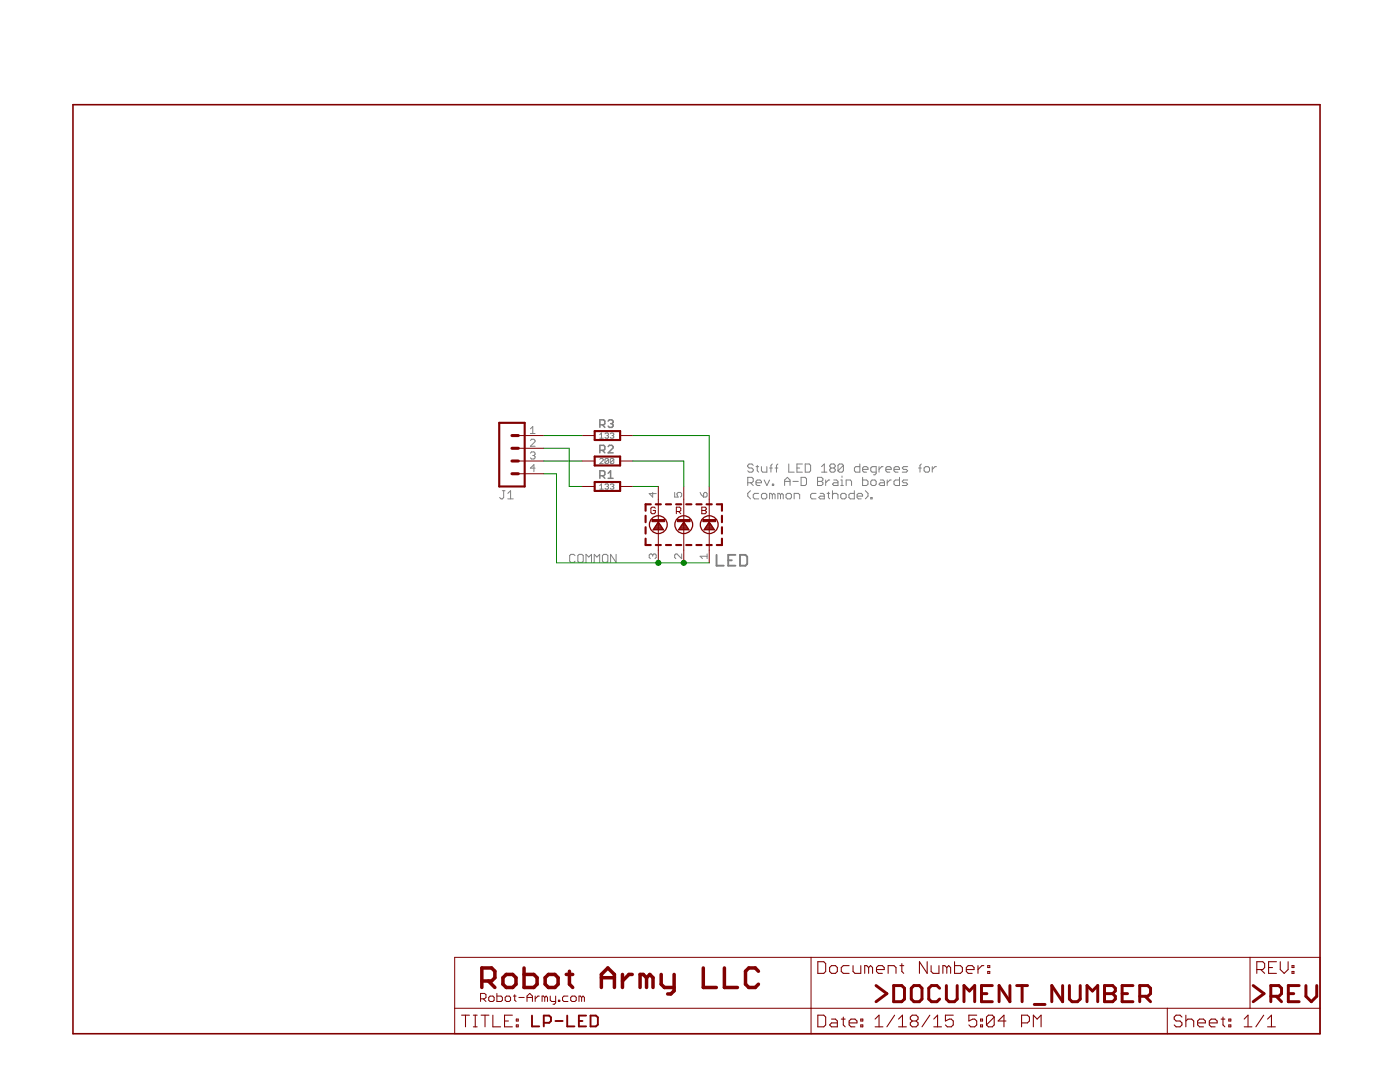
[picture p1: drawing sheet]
<svg xmlns="http://www.w3.org/2000/svg" width="279mm" height="216mm" viewBox="0 0 279 216" stroke-linecap="round" stroke-linejoin="round" font-family="sans-serif">
<g fill="none" stroke="#808080" stroke-width=".2">
<path d="M100.2 97.9h.6M100.5 97.9v1.4l-.3 .2h-.2l-.3-.2M101.3 99.5h1.1M101.3 98.4l.6-.5v1.6M105.9 85.6l.4-.5v1.4M105.9 86.5h.9M105.9 87.9l.2-.2h.5l.2 .2v.2l-.9 .9h.9M105.9 90.4l.2-.2h.5l.2 .2v.3l-.2 .2M106.3 90.9h.3M106.6 90.9l.2 .2v.3l-.2 .2h-.5l-.2-.2M106.8 93.4h-.9l.7-.7v1.4M119.7 91.7l.2-.2h.3l.2 .2v.1l-.7 .7h.7"/>
<path d="M119.7 86.7l.3-.3v1M119.7 96.9l.3-.3v1M119.7 87.4h.7M119.7 97.6h.7M120.7 86.6l.2-.2h.4l.1 .2-.1 .3M120.7 96.7l.2-.1h.4l.1 .1-.1 .4M121.1 86.9h.2M121.1 97.1h.2M121.3 86.9l.1 .2-.1 .3h-.4l-.2-.1M121.3 97.1l.1 .1-.1 .4h-.4l-.2-.2M121.4 91.7v.7l-.1 .1h-.4l-.2-.1M121.4 91.7l-.1-.2h-.4l-.2 .2v.7"/>
<path d="M121.4 91.7l-.7 .7M121.8 86.6l.2-.2h.3l.2 .2-.2 .3M121.8 96.7l.2-.1h.3l.2 .1-.2 .4M122.2 86.9h.1M122.2 97.1h.1M122.3 86.9l.2 .2-.2 .3h-.3l-.2-.1M122.3 97.1l.2 .1-.2 .4h-.3l-.2-.2M122.5 91.7v.7l-.2 .1h-.3l-.2-.1M122.5 91.7l-.2-.2h-.3l-.2 .2v.7M122.5 91.7l-.7 .7M130.3 98.3v.9l-.7-.7h1.4M134.6 98.3v.9h.7l-.2-.5v-.2l.2-.2h.5l.2 .2v.5l-.2 .2"/>
<path d="M139.7 98.3l.7 .9M140.4 98.5l.3-.2h.2l.2 .2v.5l-.2 .2h-.5zM149.2 96.3h.9l.2-.2v-.6l-.2-.3h-.9v1.7M149.8 97.9l-.6 .5v.6l.6 .5M149.8 96.3l.5 .6M150.3 92.9l-.2-.3h-.6l-.3 .3v.2l.3 .3h.6l.2 .3v.2l-.2 .3h-.6l-.3-.3M150.9 93.1h.5M150.9 96.3h1.1v-.2l-.3-.3h-.6l-.2 .3v.5l.2 .3h.6M151.1 92.9v1l.3 .3M151.4 98.4h-.8l-.3 .3v.6l.3 .2h.8M152 93.1v.8l.2 .3h.8v-1.1M152 98.7l.2-.3h.6l.2 .3v.6l-.2 .2h-.6l-.2-.2z"/>
<path d="M152.5 95.8l.6 1.1 .5-1.1M153.6 93.4h.5M154.1 92.6l-.2 .3v1.3M154.1 96.6h.3v.3h-.3zM154.1 98.7v.8M154.1 98.7l-.2-.3h-.3v1.1M154.1 98.7l.3-.3 .3 .3v.8M154.7 93.4h.5M155.2 92.6l-.2 .3v1.3M155.8 98.7l-.3-.3h-.3v1.1M155.8 98.7v.8M155.8 98.7l.2-.3 .3 .3v.8"/>
<path d="M156.6 96.9v-1.1l.5-.6 .6 .6v1.1M156.6 96.1h1.1M157.1 98.4h.6l.2 .3v.6l-.2 .2h-.6l-.2-.2v-.6zM157.4 92.6v1.6h1.1M158.2 96.1h1.1M158.5 99.5v-1.1h.8l.3 .3v.8M159 93.4h.6M159.9 95.2h.8l.3 .3v1.1l-.3 .3h-.8zM160.1 92.6h-1.1v1.6h1.1M160.7 92.6h.8l.3 .3v1l-.3 .3h-.8zM162.9 98.4h-.8l-.3 .3v.6l.3 .2h.8M163.2 95.2h.8l.2 .3v.3l-.2 .3 .2 .2v.3l-.2 .3h-.8z"/>
<path d="M163.2 96.1h.8M163.7 98.4h.5l.3 .3v.8h-.8l-.3-.2 .3-.3h.8M164 94.2h1M164 93.1l.5-.5v1.6M164.8 95.8v1.1M165.1 98.4h.5M165.3 98.2v1.1l.3 .2M165.6 95.8h-.3l-.5 .5M165.9 93.4l-.3-.3v-.2l.3-.3h.5l.3 .3v.2l-.3 .3M165.9 93.4h.5M165.9 93.4l-.3 .3v.2l.3 .3h.5l.3-.3v-.2l-.3-.3M166.1 98.7l.3-.3h.6l.2 .3v.8"/>
<path d="M166.1 97.9v1.6M166.4 95.8h.6l.2 .3v.8h-.8l-.3-.3 .3-.3h.8M167.8 96.9h.5M167.8 95.8h.2v1.1M168 95v.2M168 98.4h.6l.3 .3v.6l-.3 .2h-.6l-.2-.2v-.6zM168.3 92.9l-.3-.3h-.5l-.3 .3v1M168.3 92.9v1l-.3 .3h-.5l-.3-.3M168.3 92.9l-1.1 1M168.9 96.9v-1.1h.8l.2 .3v.8M170.5 97.9v1.6h-.8l-.3-.2v-.6l.3-.3h.8M171 99h1.1v-.3l-.2-.3h-.6l-.3 .3v.6l.3 .2h.6"/>
<path d="M171.6 92.6v1.6h-.8l-.3-.3v-.5l.3-.3h.8M172.1 93.7h1.1v-.3l-.2-.3h-.6l-.3 .3v.5l.3 .3h.6M172.1 95.2v1.7h.9l.2-.3v-.5l-.2-.3h-.9M172.7 97.9l.5 .5v.6l-.5 .5M173.8 96.1l.3-.3h.5l.3 .3v.5l-.3 .3h-.5l-.3-.3zM173.8 99.3h.3v.2h-.3zM174.9 94.2h-.8l-.3-.3v-.5l.3-.3h.8v1.4l-.3 .2h-.3M175.4 93.1v1.1M175.7 95.8h.5l.3 .3v.8h-.8l-.3-.3 .3-.3h.8M176.2 93.1h-.2l-.6 .6M176.8 93.7h1.1v-.3l-.3-.3h-.5l-.3 .3v.5l.3 .3h.5M177.1 95.8v1.1"/>
<path d="M177.9 95.8h-.3l-.5 .5M178.4 93.7h1.1v-.3l-.3-.3h-.5l-.3 .3v.5l.3 .3h.5M179.5 95.2v1.7h-.8l-.3-.3v-.5l.3-.3h.8M181.1 93.1h-.8l-.2 .3 .2 .3h.6l.2 .2-.2 .3h-.8M181.1 95.8h-.8l-.2 .3 .2 .2h.6l.2 .3-.2 .3h-.8M183.3 93.4h.6M183.9 92.6l-.3 .3v1.3M184.4 93.4l.3-.3h.5l.3 .3v.5l-.3 .3h-.5l-.3-.3zM186.1 93.1v1.1M186.9 93.1h-.3l-.5 .6M114.8 110.9l-.3-.3h-.6l-.2 .3v1.1l.2 .2h.6l.3-.2M115.3 110.9l.3-.3h.5l.3 .3v1.1l-.3 .2h-.5l-.3-.2z"/>
<path d="M116.9 112.2v-1.6l.6 .5 .5-.5v1.6M118.6 112.2v-1.6l.5 .5 .6-.5v1.6M120.2 110.9l.3-.3h.5l.3 .3v1.1l-.3 .2h-.5l-.3-.2zM123 110.6v1.6l-1.1-1.6v1.6M130.3 110.8l-.3-.3h-.2l-.2 .3v.4l.2 .3M130.3 110.8l.2-.3h.2l.3 .3v.4l-.3 .3M130.3 110.8v.2M136 110.5v1l-.9-1h-.2l-.3 .3v.4l.3 .3M141.1 110.5v1M141.1 111h-1.4l.5 .5"/>
</g>
<path d="M143 110.7v2.2h1.4M145.3 111.8h.7M146.8 110.7h-1.5v2.2h1.5M147.7 110.7h1.1l.3 .4v1.4l-.3 .4h-1.1z" fill="none" stroke="#808080" stroke-width=".38"/>
<path d="M119.7 84.8h.8l.2-.3v-.5l-.2-.2h-.8v1.5M119.7 89.9h.8l.2-.3v-.5l-.2-.2h-.8v1.5M119.7 94.9h.8l.2-.2v-.5l-.2-.3h-.8v1.5M120.2 89.9l.5 .5M120.2 84.8l.5 .5M120.2 94.9l.5 .5M121.4 89.1l.2-.2h.5l.3 .2v.3l-1 1h1M121.4 84l.2-.2h.5l.3 .2v.3l-.3 .2M121.4 94.4l.5-.5v1.5M121.4 95.4h1M121.9 84.5h.2M122.1 84.5l.3 .3v.2l-.3 .3h-.5l-.2-.3" fill="none" stroke="#808080" stroke-width=".3"/>
<path d="M14.6 20.9h248.8v185.4h-248.8z" fill="none" stroke="#800000" stroke-width=".32"/>
<g fill="none" stroke="#800000" stroke-width=".2">
<path d="M103.4 86.9h5.1M103.4 89.5h5.1M103.4 92h5.1M103.4 94.5h5.1M116.1 86.9h2.6M116.1 92h2.6M116.1 97.1h2.6M123.8 86.9h2.5M123.8 92h2.5M123.8 97.1h2.5M131.4 97.1v15.2M136.5 97.1v15.2"/>
<path d="M141.5 97.1v15.2M130.8 101.4l-.2-.2h-.5l-.2 .2v.9l.2 .2h.5l.2-.2v-.4h-.5M135 102.1h.6l.3-.2v-.5l-.3-.2h-.6v1.3M135.4 102.1l.5 .4M140.1 101.2h.6l.2 .2-.2 .5 .2 .2v.2l-.2 .2h-.6zM140.1 101.9h.6M90.7 191h172.7v15.3h-172.7zM95.9 199.3h.8l.3-.3v-.5l-.3-.3h-.8v1.6M96.4 199.3l.6 .5M97.5 199l.3-.2h.6l.2 .2v.6l-.2 .2h-.6l-.3-.2zM99.2 198.2v1.6h.8l.3-.2v-.6l-.3-.2h-.8M100.8 199l.3-.2h.5l.3 .2v.6l-.3 .2h-.5l-.3-.2z"/>
<path d="M102.4 198.8h.6M102.7 198.5v1.1l.3 .2M103.5 199h1.1M105.2 199h1.1M105.2 199.8v-1l.5-.6 .6 .6v1M106.8 198.8v1M107.6 198.8h-.2l-.6 .5M108.7 199l-.2-.2h-.3v1M108.7 199v.8M108.7 199l.3-.2 .3 .2v.8M109.8 198.8v.8l.3 .2h.8M110.9 198.8v1.3l-.3 .3h-.2"/>
<path d="M111.4 199.6h.3v.2h-.3zM113.3 198.8h-.8l-.2 .2v.6l.2 .2h.8M113.9 199l.3-.2h.5l.3 .2v.6l-.3 .2h-.5l-.3-.2zM116.1 199l-.3-.2h-.3v1M116.1 199v.8M116.1 199l.3-.2 .2 .2v.8M161.9 191v15.3M249.5 191v10.2M90.7 201.2h172.7M233 201.2v5.1"/>
</g>
<g fill="none" stroke="#800000" stroke-width=".21">
<path d="M163.2 191.9h1.2l.4 .4v1.5l-.4 .4h-1.2zM165.6 193.1l.3-.4h.8l.4 .4v.7l-.4 .4h-.8l-.3-.4zM169.5 192.7h-1.2l-.4 .4v.7l.4 .4h1.2M170.2 192.7v1.1l.4 .4h1.2v-1.5M173.4 193.1l-.4-.4h-.4v1.5M173.4 193.1v1.1M173.4 193.1l.3-.4 .4 .4v1.1M174.9 193.5h1.6v-.4l-.4-.4h-.8l-.4 .4v.7l.4 .4h.8M177.2 194.2v-1.5h1.2l.4 .4v1.1M179.6 192.7h.8M180 192.3v1.5l.4 .4M185 191.9v2.3l-1.5-2.3v2.3"/>
<path d="M185.8 192.7v1.1l.4 .4h1.2v-1.5M189 193.1l-.4-.4h-.4v1.5M189 193.1v1.1M189 193.1l.3-.4 .4 .4v1.1M190.5 191.9v2.3h1.2l.4-.4v-.7l-.4-.4h-1.2M192.8 193.5h1.6v-.4l-.4-.4h-.8l-.4 .4v.7l.4 .4h.8M195.2 192.7v1.5M196.3 192.7h-.3l-.8 .8M197.1 193.8h.4v.4h-.4zM197.1 192.7h.4v.4h-.4zM250.8 193.5h1.2l.4-.4v-.8l-.4-.4h-1.2v2.3M251.6 193.5l.8 .7"/>
<path d="M253.2 193.1h.8M254.7 191.9h-1.5v2.3h1.5M255.5 191.9v1.6l.8 .7 .8-.7v-1.6M257.9 193.8h.3v.4h-.3zM257.9 192.7h.3v.4h-.3zM92.1 202.6h1.6M92.9 202.6v2.3M94.5 204.9h.7M94.5 202.6h.7M94.8 202.6v2.3M96 202.6h1.6M96.8 202.6v2.3"/>
<path d="M98.4 202.6v2.3h1.5M100.7 203.7h.8M102.3 202.6h-1.6v2.3h1.6M103 204.5h.4v.4h-.4zM103 203.3h.4v.4h-.4zM163.2 202.6h1.2l.4 .3v1.6l-.4 .4h-1.2zM165.9 203.3h.8l.4 .4v1.2h-1.2l-.3-.4 .3-.4h1.2M167.9 203.3h.8M168.3 202.9v1.6l.4 .4M169.5 204.1h1.5v-.4l-.4-.4h-.8l-.3 .4v.8l.3 .4h.8M171.8 204.5h.4v.4h-.4zM171.8 203.3h.4v.4h-.4z"/>
<path d="M174.6 204.9h1.6M174.6 203.3l.8-.7v2.3M178.5 202.6l-1.5 2.3M179.3 204.9h1.6M179.3 203.3l.8-.7v2.3M182.1 203.7l-.4 .4v.4l.4 .4h.7l.4-.4v-.4l-.4-.4M182.1 203.7l-.4-.4v-.4l.4-.3h.7l.4 .3v.4l-.4 .4M182.1 203.7h.7M185.6 202.6l-1.6 2.3M186.4 204.9h1.5M186.4 203.3l.7-.7v2.3M190.2 202.6h-1.5v1.1l.8-.4h.3l.4 .4v.8l-.4 .4h-.7l-.4-.4"/>
<path d="M194.9 202.6h-1.5v1.1l.7-.4h.4l.4 .4v.8l-.4 .4h-.8l-.3-.4M195.7 204.5h.4v.4h-.4zM195.7 203.3h.4v.4h-.4zM198.4 202.9v1.6l-.4 .4h-.7l-.4-.4M198.4 202.9l-.4-.3h-.7l-.4 .3v1.6M198.4 202.9l-1.5 1.6M200.8 203.7h-1.6l1.2-1.1v2.3M203.9 204.1h1.1l.4-.4v-.8l-.4-.3h-1.1v2.3M206.2 204.9v-2.3l.8 .7 .8-.7v2.3M235.9 202.9l-.4-.3h-.8l-.4 .3v.4l.4 .4h.8l.4 .4v.4l-.4 .4h-.8l-.4-.4M236.7 203.7l.4-.4h.7l.4 .4v1.2M236.7 202.6v2.3"/>
<path d="M239 204.1h1.6v-.4l-.4-.4h-.8l-.4 .4v.8l.4 .4h.8M241.3 204.1h1.6v-.4l-.4-.4h-.8l-.4 .4v.8l.4 .4h.8M243.7 203.3h.8M244.1 202.9v1.6l.4 .4M245.2 204.5h.4v.4h-.4zM245.2 203.3h.4v.4h-.4zM248.3 204.9h1.6M248.3 203.3l.8-.7v2.3M252.2 202.6l-1.6 2.3M253 204.9h1.5M253 203.3l.7-.7v2.3"/>
</g>
<path d="M106.2 202.6v2.2h1.4M108.5 204.1h1.1l.4-.4v-.7l-.4-.4h-1.1v2.2M110.8 203.7h1.5M113.2 202.6v2.2h1.4M115.5 203.7h.7M117 202.6h-1.5v2.2h1.5M117.9 202.6h1l.4 .4v1.4l-.4 .4h-1z" fill="none" stroke="#800000" stroke-width=".38"/>
<g fill="none" stroke="#800000" stroke-width=".7">
<path d="M96.2 195.7h1.9l.7-.6v-1.3l-.7-.7h-1.9v3.9M97.5 195.7l1.3 1.3M100.4 195.1l.6-.7h1.3l.7 .7v1.3l-.7 .6h-1.3l-.6-.6zM104.6 193.1v3.9h1.9l.7-.6v-1.3l-.7-.7h-1.9M108.8 195.1l.7-.7h1.2l.7 .7v1.3l-.7 .6h-1.2l-.7-.6zM113 194.4h1.3M113.6 193.8v2.6l.7 .6M120 197v-2.6l1.3-1.3 1.3 1.3v2.6M120 195.1h2.6M124.2 194.4v2.6M126.2 194.4h-.7l-1.3 1.3M129 195.1l-.6-.7h-.7v2.6"/>
<path d="M129 195.1v1.9M129 195.1l.7-.7 .6 .7v1.9M132 194.4v2l.6 .6h1.9M134.5 194.4v3.3l-.6 .6h-.7M140.4 193.1v3.9h2.6M144.6 193.1v3.9h2.6M151.4 193.8l-.7-.7h-1.3l-.6 .7v2.6l.6 .6h1.3l.7-.6"/>
</g>
<g fill="none" stroke="#800000" stroke-width=".59">
<path d="M174.8 196.7l2.2 1.6-2.2 1.6M178.4 196.7h1.6l.5 .5v2.1l-.5 .6h-1.6zM181.9 197.2l.5-.5h1.1l.5 .5v2.1l-.5 .6h-1.1l-.5-.6zM187.5 197.2l-.5-.5h-1.1l-.5 .5v2.1l.5 .6h1.1l.5-.6M188.9 196.7v2.6l.5 .6h1.1l.5-.6v-2.6M192.4 199.9v-3.2l1.1 1 1-1v3.2M195.9 198.3h1.1M198 196.7h-2.1v3.2h2.1M201.5 196.7v3.2l-2.1-3.2v3.2M202.9 196.7h2.2M204 196.7v3.2M212.1 196.7v3.2l-2.2-3.2v3.2"/>
<path d="M213.4 196.7v2.6l.6 .6h1l.6-.6v-2.6M216.9 199.9v-3.2l1.1 1 1.1-1v3.2M220.4 196.7h1.7l.5 .5v.5l-.5 .6 .5 .5v.5l-.5 .6h-1.7zM220.4 198.3h1.7M223.9 198.3h1.1M226.1 196.7h-2.2v3.2h2.2M227.5 198.8h1.6l.5-.5v-1.1l-.5-.5h-1.6v3.2M228.5 198.8l1.1 1.1M250.1 196.7l2.2 1.6-2.2 1.6M253.6 198.8h1.6l.6-.5v-1.1l-.6-.5h-1.6v3.2M254.7 198.8l1.1 1.1M257.1 198.3h1.1"/>
<path d="M259.3 196.7h-2.2v3.2h2.2M260.6 196.7v2.1l1.1 1.1 1.1-1.1v-2.1M206.4 200.4h2.2"/>
</g>
<g fill="none" stroke="#800000" stroke-width=".42">
<path d="M99.6 84.4h5.1v12.7h-5.1zM118.7 91.1h5.1v1.8h-5.1zM118.7 86h5.1v1.8h-5.1zM118.7 96.2h5.1v1.8h-5.1zM128.8 102.9v1.3M128.8 105.2v1.3M128.8 107.5v1.3h1.1M129.9 100.6h-1.1v1.3M130.9 100.6h1M130.9 108.8h1M132.9 100.6h1M132.9 108.8h1"/>
<path d="M134.9 100.6h1.1M134.9 108.8h1.1M136.9 100.6h1.1M136.9 108.8h1.1M139 100.6h1M139 108.8h1M141 100.6h1M141 108.8h1M143 100.6h1.1v1.3M144.1 102.9v1.3M144.1 105.2v1.3M144.1 107.5v1.3h-1.1"/>
</g>
<g fill="none" stroke="#800000" stroke-width=".25">
<path d="M130.4 105.6h1.9M130.6 105.4h1.6M130.7 105.2h1.3M130.9 104.9h1M131 104.7h.7M131.2 104.5h.4M131.3 104.3h.1M131.4 104.2l1 1.5h-2zM135.5 105.6h1.9M135.7 105.4h1.6M135.8 105.2h1.3M136 104.9h1"/>
<path d="M136.1 104.7h.7M136.2 104.5h.5M136.4 104.3h.1M136.5 104.2l1 1.5h-2.1zM140.6 105.6h1.9M140.7 105.4h1.6M140.9 105.2h1.3M141 104.9h1M141.2 104.7h.7M141.3 104.5h.5M141.5 104.3h.1M141.5 104.2l1.1 1.5h-2.1z"/>
<circle cx="131.4" cy="104.7" r="1.78"/>
<circle cx="136.5" cy="104.7" r="1.78"/>
<circle cx="141.5" cy="104.7" r="1.78"/>
</g>
<g fill="#800000" stroke="#800000" stroke-width=".2">
<path d="M130.1 103.7h2.6v.4h-2.6z"/>
<path d="M140.3 103.7h2.5v.4h-2.5z"/>
<path d="M135.2 103.7h2.5v.4h-2.5z"/>
</g>
<path d="M102.2 92h1.2M102.2 89.5h1.2M102.2 86.9h1.2M102.2 94.5h1.2" fill="none" stroke="#800000" stroke-width=".61"/>
<path d="M108.5 86.9h7.6M108.5 89.5h5.1v7.6h2.5M108.5 94.5h2.6v17.8h30.4M108.5 92h7.6M126.3 86.9h15.2v10.2M126.3 97.1h5.1M126.3 92h10.2v5.1" fill="none" stroke="#008000" stroke-width=".2"/>
<g fill="#008000" stroke="#008000" stroke-width=".2">
<circle cx="131.4" cy="112.3" r=".51"/>
<circle cx="136.5" cy="112.3" r=".51"/>
</g>
</svg>
